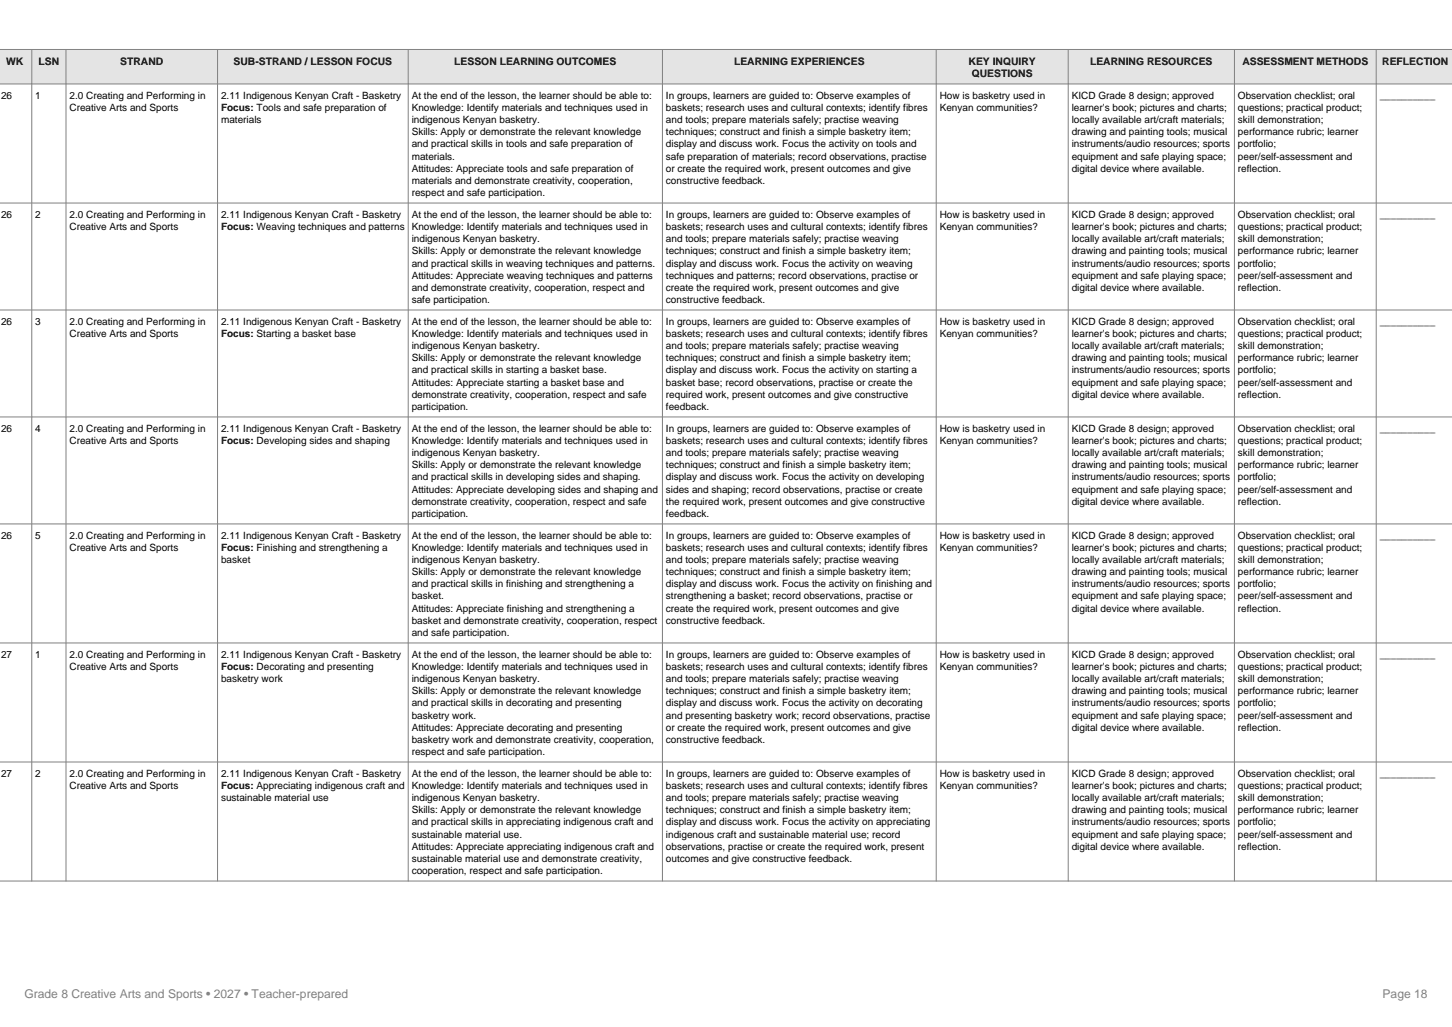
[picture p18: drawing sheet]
<svg xmlns="http://www.w3.org/2000/svg" width="297mm" height="210mm" viewBox="0 0 297 210" stroke-linecap="round" stroke-linejoin="round" font-family="sans-serif">
<defs><g id="words">
<g font-size="2.5" fill="#808080">
<text x="5" y="204">Grade 8 Creative Arts and Sports • 2027 • Teacher-prepared</text>
<text x="282.8" y="204">Page 18</text>
</g>
<g font-size="2.1">
<text x="1.2" y="13.3">WK</text>
<text x="7.9" y="13.3">LSN</text>
<text x="24.6" y="13.3">STRAND</text>
<text x="47.8" y="13.3">SUB-STRAND / LESSON FOCUS</text>
<text x="92.9" y="13.3">LESSON LEARNING OUTCOMES</text>
<text x="150.2" y="13.3">LEARNING EXPERIENCES</text>
<text x="198.1" y="13.3">KEY INQUIRY</text>
<text x="198.8" y="15.8">QUESTIONS</text>
<text x="223" y="13.3">LEARNING RESOURCES</text>
<text x="254.1" y="13.3">ASSESSMENT METHODS</text>
<text x="282.7" y="13.3">REFLECTION</text>
</g>
<g font-size="2">
<text x=".2" y="20.3">26</text>
<text x="7.2" y="20.3">1</text>
<text x="14.2" y="20.3">2.0 Creating and Performing in</text>
<text x="14.2" y="22.7">Creative Arts and Sports</text>
<text x="45.2" y="20.3">2.11 Indigenous Kenyan Craft - Basketry</text>
<text x="45.2" y="22.7">Focus: Tools and safe preparation of</text>
<text x="84.2" y="20.3">At the end of the lesson, the learner should be able to:</text>
<text x="84.2" y="22.7">Knowledge: Identify materials and techniques used in</text>
<text x="136.2" y="20.3">In groups, learners are guided to: Observe examples of</text>
<text x="136.2" y="22.7">baskets; research uses and cultural contexts; identify fibres</text>
<text x="192.2" y="20.3">How is basketry used in</text>
<text x="192.2" y="22.7">Kenyan communities?</text>
<text x="219.2" y="20.3">KICD Grade 8 design; approved</text>
<text x="219.2" y="22.7">learner's book; pictures and charts;</text>
<text x="253.2" y="20.3">Observation checklist; oral</text>
<text x="253.2" y="22.7">questions; practical product;</text>
<text x="282.2" y="20.3">__________</text>
<text x="45.2" y="25.2">materials</text>
<text x="84.2" y="25.2">indigenous Kenyan basketry.</text>
<text x="84.2" y="27.7">Skills: Apply or demonstrate the relevant knowledge</text>
<text x="136.2" y="25.2">and tools; prepare materials safely; practise weaving</text>
<text x="136.2" y="27.7">techniques; construct and finish a simple basketry item;</text>
<text x="219.2" y="25.2">locally available art/craft materials;</text>
<text x="219.2" y="27.7">drawing and painting tools; musical</text>
<text x="253.2" y="25.2">skill demonstration;</text>
<text x="253.2" y="27.7">performance rubric; learner</text>
<text x="84.2" y="30.2">and practical skills in tools and safe preparation of</text>
<text x="84.2" y="32.6">materials.</text>
<text x="84.2" y="35.1">Attitudes: Appreciate tools and safe preparation of</text>
<text x="136.2" y="30.2">display and discuss work. Focus the activity on tools and</text>
<text x="136.2" y="32.6">safe preparation of materials; record observations, practise</text>
<text x="136.2" y="35.1">or create the required work, present outcomes and give</text>
<text x="219.2" y="30.2">instruments/audio resources; sports</text>
<text x="219.2" y="32.6">equipment and safe playing space;</text>
<text x="219.2" y="35.1">digital device where available.</text>
<text x="253.2" y="30.2">portfolio;</text>
<text x="253.2" y="32.6">peer/self-assessment and</text>
<text x="253.2" y="35.1">reflection.</text>
<text x="84.2" y="37.6">materials and demonstrate creativity, cooperation,</text>
<text x="84.2" y="40">respect and safe participation.</text>
<text x="136.2" y="37.6">constructive feedback.</text>
<text x=".2" y="44.6">26</text>
<text x="7.2" y="44.6">2</text>
<text x="14.2" y="44.6">2.0 Creating and Performing in</text>
<text x="14.2" y="47.1">Creative Arts and Sports</text>
<text x="45.2" y="44.6">2.11 Indigenous Kenyan Craft - Basketry</text>
<text x="45.2" y="47.1">Focus: Weaving techniques and patterns</text>
<text x="84.2" y="44.6">At the end of the lesson, the learner should be able to:</text>
<text x="84.2" y="47.1">Knowledge: Identify materials and techniques used in</text>
<text x="136.2" y="44.6">In groups, learners are guided to: Observe examples of</text>
<text x="136.2" y="47.1">baskets; research uses and cultural contexts; identify fibres</text>
<text x="192.2" y="44.6">How is basketry used in</text>
<text x="192.2" y="47.1">Kenyan communities?</text>
<text x="219.2" y="44.6">KICD Grade 8 design; approved</text>
<text x="219.2" y="47.1">learner's book; pictures and charts;</text>
<text x="253.2" y="44.6">Observation checklist; oral</text>
<text x="253.2" y="47.1">questions; practical product;</text>
<text x="282.2" y="44.6">__________</text>
<text x="84.2" y="49.6">indigenous Kenyan basketry.</text>
<text x="84.2" y="52">Skills: Apply or demonstrate the relevant knowledge</text>
<text x="136.2" y="49.6">and tools; prepare materials safely; practise weaving</text>
<text x="136.2" y="52">techniques; construct and finish a simple basketry item;</text>
<text x="219.2" y="49.6">locally available art/craft materials;</text>
<text x="219.2" y="52">drawing and painting tools; musical</text>
<text x="253.2" y="49.6">skill demonstration;</text>
<text x="253.2" y="52">performance rubric; learner</text>
<text x="84.2" y="54.5">and practical skills in weaving techniques and patterns.</text>
<text x="84.2" y="57">Attitudes: Appreciate weaving techniques and patterns</text>
<text x="84.2" y="59.4">and demonstrate creativity, cooperation, respect and</text>
<text x="136.2" y="54.5">display and discuss work. Focus the activity on weaving</text>
<text x="136.2" y="57">techniques and patterns; record observations, practise or</text>
<text x="136.2" y="59.4">create the required work, present outcomes and give</text>
<text x="219.2" y="54.5">instruments/audio resources; sports</text>
<text x="219.2" y="57">equipment and safe playing space;</text>
<text x="219.2" y="59.4">digital device where available.</text>
<text x="253.2" y="54.5">portfolio;</text>
<text x="253.2" y="57">peer/self-assessment and</text>
<text x="253.2" y="59.4">reflection.</text>
<text x="84.2" y="61.9">safe participation.</text>
<text x="136.2" y="61.9">constructive feedback.</text>
<text x=".2" y="66.5">26</text>
<text x="7.2" y="66.5">3</text>
<text x="14.2" y="66.5">2.0 Creating and Performing in</text>
<text x="14.2" y="69">Creative Arts and Sports</text>
<text x="45.2" y="66.5">2.11 Indigenous Kenyan Craft - Basketry</text>
<text x="45.2" y="69">Focus: Starting a basket base</text>
<text x="84.2" y="66.5">At the end of the lesson, the learner should be able to:</text>
<text x="84.2" y="69">Knowledge: Identify materials and techniques used in</text>
<text x="84.2" y="71.4">indigenous Kenyan basketry.</text>
<text x="136.2" y="66.5">In groups, learners are guided to: Observe examples of</text>
<text x="136.2" y="69">baskets; research uses and cultural contexts; identify fibres</text>
<text x="136.2" y="71.4">and tools; prepare materials safely; practise weaving</text>
<text x="192.2" y="66.5">How is basketry used in</text>
<text x="192.2" y="69">Kenyan communities?</text>
<text x="219.2" y="66.5">KICD Grade 8 design; approved</text>
<text x="219.2" y="69">learner's book; pictures and charts;</text>
<text x="219.2" y="71.4">locally available art/craft materials;</text>
<text x="253.2" y="66.5">Observation checklist; oral</text>
<text x="253.2" y="69">questions; practical product;</text>
<text x="253.2" y="71.4">skill demonstration;</text>
<text x="282.2" y="66.5">__________</text>
<text x="84.2" y="73.9">Skills: Apply or demonstrate the relevant knowledge</text>
<text x="84.2" y="76.4">and practical skills in starting a basket base.</text>
<text x="136.2" y="73.9">techniques; construct and finish a simple basketry item;</text>
<text x="136.2" y="76.4">display and discuss work. Focus the activity on starting a</text>
<text x="219.2" y="73.9">drawing and painting tools; musical</text>
<text x="219.2" y="76.4">instruments/audio resources; sports</text>
<text x="253.2" y="73.9">performance rubric; learner</text>
<text x="253.2" y="76.4">portfolio;</text>
<text x="84.2" y="78.8">Attitudes: Appreciate starting a basket base and</text>
<text x="84.2" y="81.3">demonstrate creativity, cooperation, respect and safe</text>
<text x="84.2" y="83.8">participation.</text>
<text x="136.2" y="78.8">basket base; record observations, practise or create the</text>
<text x="136.2" y="81.3">required work, present outcomes and give constructive</text>
<text x="136.2" y="83.8">feedback.</text>
<text x="219.2" y="78.8">equipment and safe playing space;</text>
<text x="219.2" y="81.3">digital device where available.</text>
<text x="253.2" y="78.8">peer/self-assessment and</text>
<text x="253.2" y="81.3">reflection.</text>
<text x=".2" y="88.4">26</text>
<text x="7.2" y="88.4">4</text>
<text x="14.2" y="88.4">2.0 Creating and Performing in</text>
<text x="45.2" y="88.4">2.11 Indigenous Kenyan Craft - Basketry</text>
<text x="84.2" y="88.4">At the end of the lesson, the learner should be able to:</text>
<text x="136.2" y="88.4">In groups, learners are guided to: Observe examples of</text>
<text x="192.2" y="88.4">How is basketry used in</text>
<text x="219.2" y="88.4">KICD Grade 8 design; approved</text>
<text x="253.2" y="88.4">Observation checklist; oral</text>
<text x="282.2" y="88.4">__________</text>
<text x="14.2" y="90.8">Creative Arts and Sports</text>
<text x="45.2" y="90.8">Focus: Developing sides and shaping</text>
<text x="84.2" y="90.8">Knowledge: Identify materials and techniques used in</text>
<text x="84.2" y="93.3">indigenous Kenyan basketry.</text>
<text x="84.2" y="95.8">Skills: Apply or demonstrate the relevant knowledge</text>
<text x="136.2" y="90.8">baskets; research uses and cultural contexts; identify fibres</text>
<text x="136.2" y="93.3">and tools; prepare materials safely; practise weaving</text>
<text x="136.2" y="95.8">techniques; construct and finish a simple basketry item;</text>
<text x="192.2" y="90.8">Kenyan communities?</text>
<text x="219.2" y="90.8">learner's book; pictures and charts;</text>
<text x="219.2" y="93.3">locally available art/craft materials;</text>
<text x="219.2" y="95.8">drawing and painting tools; musical</text>
<text x="253.2" y="90.8">questions; practical product;</text>
<text x="253.2" y="93.3">skill demonstration;</text>
<text x="253.2" y="95.8">performance rubric; learner</text>
<text x="84.2" y="98.2">and practical skills in developing sides and shaping.</text>
<text x="84.2" y="100.7">Attitudes: Appreciate developing sides and shaping and</text>
<text x="136.2" y="98.2">display and discuss work. Focus the activity on developing</text>
<text x="136.2" y="100.7">sides and shaping; record observations, practise or create</text>
<text x="219.2" y="98.2">instruments/audio resources; sports</text>
<text x="219.2" y="100.7">equipment and safe playing space;</text>
<text x="253.2" y="98.2">portfolio;</text>
<text x="253.2" y="100.7">peer/self-assessment and</text>
<text x="84.2" y="103.2">demonstrate creativity, cooperation, respect and safe</text>
<text x="84.2" y="105.6">participation.</text>
<text x="136.2" y="103.2">the required work, present outcomes and give constructive</text>
<text x="136.2" y="105.6">feedback.</text>
<text x="219.2" y="103.2">digital device where available.</text>
<text x="253.2" y="103.2">reflection.</text>
<text x=".2" y="110.2">26</text>
<text x="7.2" y="110.2">5</text>
<text x="14.2" y="110.2">2.0 Creating and Performing in</text>
<text x="14.2" y="112.7">Creative Arts and Sports</text>
<text x="45.2" y="110.2">2.11 Indigenous Kenyan Craft - Basketry</text>
<text x="45.2" y="112.7">Focus: Finishing and strengthening a</text>
<text x="84.2" y="110.2">At the end of the lesson, the learner should be able to:</text>
<text x="84.2" y="112.7">Knowledge: Identify materials and techniques used in</text>
<text x="136.2" y="110.2">In groups, learners are guided to: Observe examples of</text>
<text x="136.2" y="112.7">baskets; research uses and cultural contexts; identify fibres</text>
<text x="192.2" y="110.2">How is basketry used in</text>
<text x="192.2" y="112.7">Kenyan communities?</text>
<text x="219.2" y="110.2">KICD Grade 8 design; approved</text>
<text x="219.2" y="112.7">learner's book; pictures and charts;</text>
<text x="253.2" y="110.2">Observation checklist; oral</text>
<text x="253.2" y="112.7">questions; practical product;</text>
<text x="282.2" y="110.2">__________</text>
<text x="45.2" y="115.2">basket</text>
<text x="84.2" y="115.2">indigenous Kenyan basketry.</text>
<text x="84.2" y="117.6">Skills: Apply or demonstrate the relevant knowledge</text>
<text x="136.2" y="115.2">and tools; prepare materials safely; practise weaving</text>
<text x="136.2" y="117.6">techniques; construct and finish a simple basketry item;</text>
<text x="219.2" y="115.2">locally available art/craft materials;</text>
<text x="219.2" y="117.6">drawing and painting tools; musical</text>
<text x="253.2" y="115.2">skill demonstration;</text>
<text x="253.2" y="117.6">performance rubric; learner</text>
<text x="84.2" y="120.1">and practical skills in finishing and strengthening a</text>
<text x="84.2" y="122.6">basket.</text>
<text x="84.2" y="125.1">Attitudes: Appreciate finishing and strengthening a</text>
<text x="136.2" y="120.1">display and discuss work. Focus the activity on finishing and</text>
<text x="136.2" y="122.6">strengthening a basket; record observations, practise or</text>
<text x="136.2" y="125.1">create the required work, present outcomes and give</text>
<text x="219.2" y="120.1">instruments/audio resources; sports</text>
<text x="219.2" y="122.6">equipment and safe playing space;</text>
<text x="219.2" y="125.1">digital device where available.</text>
<text x="253.2" y="120.1">portfolio;</text>
<text x="253.2" y="122.6">peer/self-assessment and</text>
<text x="253.2" y="125.1">reflection.</text>
<text x="84.2" y="127.5">basket and demonstrate creativity, cooperation, respect</text>
<text x="84.2" y="130">and safe participation.</text>
<text x="136.2" y="127.5">constructive feedback.</text>
<text x=".2" y="134.6">27</text>
<text x="7.2" y="134.6">1</text>
<text x="14.2" y="134.6">2.0 Creating and Performing in</text>
<text x="14.2" y="137">Creative Arts and Sports</text>
<text x="45.2" y="134.6">2.11 Indigenous Kenyan Craft - Basketry</text>
<text x="45.2" y="137">Focus: Decorating and presenting</text>
<text x="84.2" y="134.6">At the end of the lesson, the learner should be able to:</text>
<text x="84.2" y="137">Knowledge: Identify materials and techniques used in</text>
<text x="136.2" y="134.6">In groups, learners are guided to: Observe examples of</text>
<text x="136.2" y="137">baskets; research uses and cultural contexts; identify fibres</text>
<text x="192.2" y="134.6">How is basketry used in</text>
<text x="192.2" y="137">Kenyan communities?</text>
<text x="219.2" y="134.6">KICD Grade 8 design; approved</text>
<text x="219.2" y="137">learner's book; pictures and charts;</text>
<text x="253.2" y="134.6">Observation checklist; oral</text>
<text x="253.2" y="137">questions; practical product;</text>
<text x="282.2" y="134.6">__________</text>
<text x="45.2" y="139.5">basketry work</text>
<text x="84.2" y="139.5">indigenous Kenyan basketry.</text>
<text x="84.2" y="142">Skills: Apply or demonstrate the relevant knowledge</text>
<text x="136.2" y="139.5">and tools; prepare materials safely; practise weaving</text>
<text x="136.2" y="142">techniques; construct and finish a simple basketry item;</text>
<text x="219.2" y="139.5">locally available art/craft materials;</text>
<text x="219.2" y="142">drawing and painting tools; musical</text>
<text x="253.2" y="139.5">skill demonstration;</text>
<text x="253.2" y="142">performance rubric; learner</text>
<text x="84.2" y="144.5">and practical skills in decorating and presenting</text>
<text x="84.2" y="146.9">basketry work.</text>
<text x="84.2" y="149.4">Attitudes: Appreciate decorating and presenting</text>
<text x="136.2" y="144.5">display and discuss work. Focus the activity on decorating</text>
<text x="136.2" y="146.9">and presenting basketry work; record observations, practise</text>
<text x="136.2" y="149.4">or create the required work, present outcomes and give</text>
<text x="219.2" y="144.5">instruments/audio resources; sports</text>
<text x="219.2" y="146.9">equipment and safe playing space;</text>
<text x="219.2" y="149.4">digital device where available.</text>
<text x="253.2" y="144.5">portfolio;</text>
<text x="253.2" y="146.9">peer/self-assessment and</text>
<text x="253.2" y="149.4">reflection.</text>
<text x="84.2" y="151.9">basketry work and demonstrate creativity, cooperation,</text>
<text x="84.2" y="154.3">respect and safe participation.</text>
<text x="136.2" y="151.9">constructive feedback.</text>
<text x=".2" y="158.9">27</text>
<text x="7.2" y="158.9">2</text>
<text x="14.2" y="158.9">2.0 Creating and Performing in</text>
<text x="14.2" y="161.4">Creative Arts and Sports</text>
<text x="45.2" y="158.9">2.11 Indigenous Kenyan Craft - Basketry</text>
<text x="45.2" y="161.4">Focus: Appreciating indigenous craft and</text>
<text x="84.2" y="158.9">At the end of the lesson, the learner should be able to:</text>
<text x="84.2" y="161.4">Knowledge: Identify materials and techniques used in</text>
<text x="136.2" y="158.9">In groups, learners are guided to: Observe examples of</text>
<text x="136.2" y="161.4">baskets; research uses and cultural contexts; identify fibres</text>
<text x="192.2" y="158.9">How is basketry used in</text>
<text x="192.2" y="161.4">Kenyan communities?</text>
<text x="219.2" y="158.9">KICD Grade 8 design; approved</text>
<text x="219.2" y="161.4">learner's book; pictures and charts;</text>
<text x="253.2" y="158.9">Observation checklist; oral</text>
<text x="253.2" y="161.4">questions; practical product;</text>
<text x="282.2" y="158.9">__________</text>
<text x="45.2" y="163.9">sustainable material use</text>
<text x="84.2" y="163.9">indigenous Kenyan basketry.</text>
<text x="84.2" y="166.3">Skills: Apply or demonstrate the relevant knowledge</text>
<text x="136.2" y="163.9">and tools; prepare materials safely; practise weaving</text>
<text x="136.2" y="166.3">techniques; construct and finish a simple basketry item;</text>
<text x="219.2" y="163.9">locally available art/craft materials;</text>
<text x="219.2" y="166.3">drawing and painting tools; musical</text>
<text x="253.2" y="163.9">skill demonstration;</text>
<text x="253.2" y="166.3">performance rubric; learner</text>
<text x="84.2" y="168.8">and practical skills in appreciating indigenous craft and</text>
<text x="84.2" y="171.3">sustainable material use.</text>
<text x="84.2" y="173.7">Attitudes: Appreciate appreciating indigenous craft and</text>
<text x="136.2" y="168.8">display and discuss work. Focus the activity on appreciating</text>
<text x="136.2" y="171.3">indigenous craft and sustainable material use; record</text>
<text x="136.2" y="173.7">observations, practise or create the required work, present</text>
<text x="219.2" y="168.8">instruments/audio resources; sports</text>
<text x="219.2" y="171.3">equipment and safe playing space;</text>
<text x="219.2" y="173.7">digital device where available.</text>
<text x="253.2" y="168.8">portfolio;</text>
<text x="253.2" y="171.3">peer/self-assessment and</text>
<text x="253.2" y="173.7">reflection.</text>
<text x="84.2" y="176.2">sustainable material use and demonstrate creativity,</text>
<text x="84.2" y="178.7">cooperation, respect and safe participation.</text>
<text x="136.2" y="176.2">outcomes and give constructive feedback.</text>
</g>
</g></defs>
<path d="M-.1 10.1h297.2v7.1h-297.2z" fill-rule="evenodd" fill="#dce6f1"/>
<g fill="none" stroke="#808080" stroke-width=".2">
<path d="M0 10.1h297.1M0 17.2h297.1M6.5 10.1v170.1M13.5 10.1v170.1M44.5 10.1v170.1M83.5 10.1v170.1M135.5 10.1v170.1M191.5 10.1v170.1M218.5 10.1v170.1M252.5 10.1v170.1M281.5 10.1v170.1M0 41.5h297.1"/>
<path d="M0 63.4h297.1M0 85.3h297.1M0 107.1h297.1M0 131.5h297.1M0 155.8h297.1M0 180.2h297.1"/>
</g>
<use href="#words"/>
</svg>
